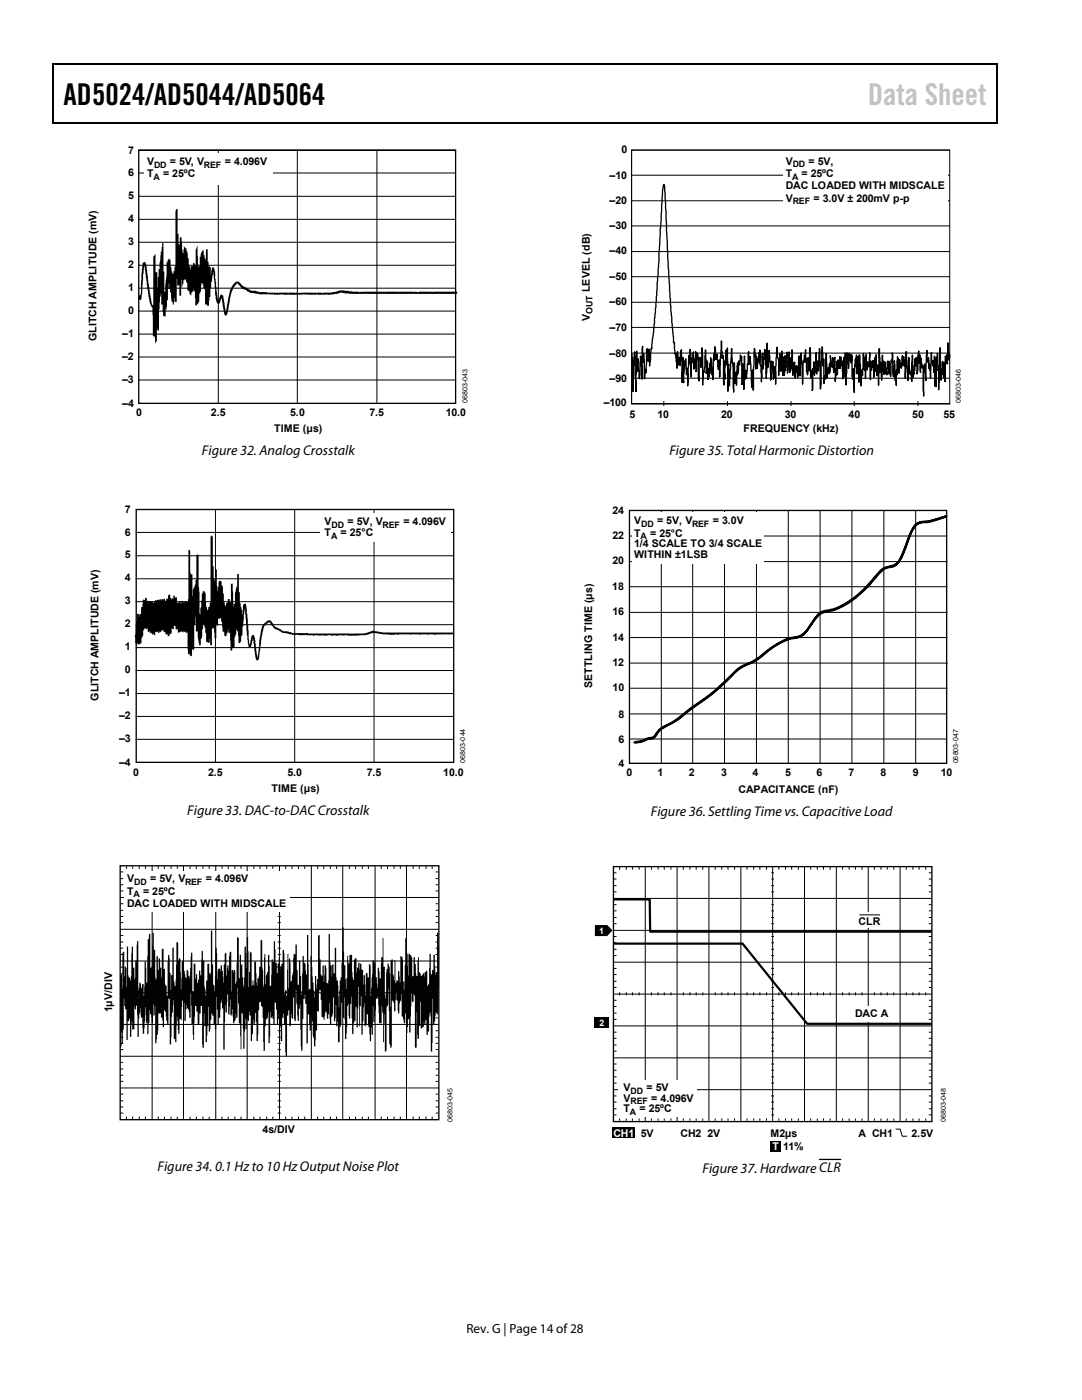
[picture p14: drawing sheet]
<svg xmlns="http://www.w3.org/2000/svg" width="216mm" height="279mm" viewBox="0 0 216 279" stroke-linecap="round" stroke-linejoin="round" font-family="sans-serif">
<defs><g id="words">
<text font-size="6" x="12.7" y="21">AD5024/AD5044/AD5064</text>
<text font-size="6" fill="#c0c0c0" x="173.2" y="21">Data Sheet</text>
<g font-size="2.8">
<text x="40.3" y="90.8">Figure 32. Analog Crosstalk</text>
<text x="133.6" y="90.8">Figure 35. Total Harmonic Distortion</text>
<text x="37.4" y="162.7">Figure 33. DAC-to-DAC Crosstalk</text>
<text x="129.9" y="162.9">Figure 36. Settling Time vs. Capacitive Load</text>
<text x="31.4" y="233.7">Figure 34. 0.1 Hz to 10 Hz Output Noise Plot</text>
<text x="140.2" y="234">Figure 37. Hardware CLR</text>
</g>
<text font-size="2.6" x="93.1" y="266">Rev. G | Page 14 of 28</text>
<g font-size="2.1" fill="#010101">
<text x="25.6" y="30.7">7</text>
<text x="25.6" y="35.2">6</text>
<text x="29.3" y="33">V</text>
<text x="29.3" y="35.4">T</text>
<text x="32.5" y="35.4">= 25ºC</text>
<text x="33.9" y="33">= 5V, V</text>
<text x="44.8" y="33">= 4.096V</text>
<text x="156.8" y="35.3">T</text>
<text x="156.8" y="32.8">V</text>
<text x="159.9" y="35.3">= 25ºC</text>
<text x="161.3" y="32.8">= 5V,</text>
<text x="25.6" y="39.7">5</text>
<text x="156.8" y="37.8">DAC LOADED WITH MIDSCALE</text>
<text x="156.8" y="40.2">V</text>
<text x="162.3" y="40.2">= 3.0V ± 200mV p-p</text>
<text x="25.6" y="44.3">4</text>
<text x="25.6" y="48.9">3</text>
<text x="25.6" y="53.4">2</text>
<text x="25.6" y="58">1</text>
<text x="25.6" y="62.7">0</text>
<text x="19.3" y="68.1" transform="rotate(-90 19.3 68.1)">GLITCH AMPLITUDE (mV)</text>
<text x="24.4" y="67.2">–1</text>
<text x="24.4" y="71.8">–2</text>
<text x="24.4" y="76.4">–3</text>
<text x="24.4" y="81.1">–4</text>
<text x="27.2" y="83.1">0</text>
<text x="42.1" y="83.1">2.5</text>
<text x="57.9" y="83.1">5.0</text>
<text x="73.7" y="83.1">7.5</text>
<text x="88.9" y="83.1">10.0</text>
<text x="125.6" y="83.4">5</text>
<text x="156.6" y="83.4">30</text>
<text x="169.3" y="83.4">40</text>
<text x="182" y="83.4">50</text>
<text x="188.3" y="83.4">55</text>
<text x="54.7" y="86.3">TIME (μs)</text>
<text x="148.4" y="86.2">FREQUENCY (kHz)</text>
<text x="122.2" y="107.6">22</text>
<text x="122.2" y="102.6">24</text>
<text x="122.2" y="112.6">20</text>
<text x="122.2" y="117.7">18</text>
<text x="122.2" y="122.7">16</text>
<text x="122.2" y="127.8">14</text>
<text x="118.2" y="137.3" transform="rotate(-90 118.2 137.3)">SETTLING TIME (μs)</text>
<text x="122.2" y="132.9">12</text>
<text x="122.2" y="138">10</text>
<text x="19.7" y="139.9" transform="rotate(-90 19.7 139.9)">GLITCH AMPLITUDE (mV)</text>
<text x="123.4" y="143.3">8</text>
<text x="123.4" y="148.3">6</text>
<text x="26.5" y="154.8">0</text>
<text x="41.5" y="154.8">2.5</text>
<text x="57.3" y="154.8">5.0</text>
<text x="73.2" y="154.8">7.5</text>
<text x="88.5" y="154.8">10.0</text>
<text x="123.4" y="153">4</text>
<text x="125" y="155">0</text>
<text x="131.2" y="155">1</text>
<text x="137.5" y="155">2</text>
<text x="143.9" y="155">3</text>
<text x="150.2" y="155">4</text>
<text x="156.7" y="155">5</text>
<text x="162.9" y="154.9">6</text>
<text x="169.3" y="155">7</text>
<text x="175.7" y="155">8</text>
<text x="182.1" y="155">9</text>
<text x="54.1" y="158">TIME (μs)</text>
<text x="147.4" y="158.2">CAPACITANCE (nF)</text>
<text x="25.4" y="176.1">V</text>
<text x="25.4" y="178.5">T</text>
<text x="28.6" y="178.5">= 25ºC</text>
<text x="41" y="176.1">= 4.096V</text>
<text x="25.4" y="181">DAC LOADED WITH MIDSCALE</text>
<text x="22.4" y="202" transform="rotate(-90 22.4 202)">1μV/DIV</text>
<text x="52.4" y="226.2">4s/DIV</text>
<text x="127.9" y="226.8">5V</text>
<text x="153.8" y="226.8">M2µs</text>
<text x="171.3" y="226.8">A CH1</text>
<text x="181.9" y="226.8">2.5V</text>
<text x="156.3" y="229.6">11%</text>
</g>
<g font-size="2.1">
<text x="121.6" y="35.6">–10</text>
<text x="124" y="30.6">0</text>
<text x="121.6" y="40.7">–20</text>
<text x="121.6" y="45.7">–30</text>
<text x="121.6" y="50.7">–40</text>
<text x="117.7" y="58.3" transform="rotate(-90 117.7 58.3)">LEVEL (dB)</text>
<text x="121.6" y="55.8">–50</text>
<text x="117.7" y="64.1" transform="rotate(-90 117.7 64.1)">V</text>
<text x="121.6" y="66">–70</text>
<text x="121.6" y="60.9">–60</text>
<text x="121.6" y="71.3">–80</text>
<text x="121.6" y="76.3">–90</text>
<text x="120.5" y="81">–100</text>
<text x="131.2" y="83.4">10</text>
<text x="143.9" y="83.4">20</text>
<text x="24.9" y="102.4">7</text>
<text x="24.9" y="106.9">6</text>
<text x="64.8" y="104.8">V</text>
<text x="64.8" y="107">T</text>
<text x="67.9" y="107">= 25°C</text>
<text x="69.3" y="104.8">= 5V, V</text>
<text x="80.5" y="104.8">= 4.096V</text>
<text x="126.5" y="104.6">V</text>
<text x="126.5" y="107.1">T</text>
<text x="129.7" y="107.1">= 25°C</text>
<text x="131.1" y="104.6">= 5V, V</text>
<text x="142.2" y="104.6">= 3.0V</text>
<text x="24.9" y="111.4">5</text>
<text x="126.5" y="109.2">1/4 SCALE TO 3/4 SCALE</text>
<text x="126.5" y="111.3">WITHIN ±1LSB</text>
<text x="24.9" y="116">4</text>
<text x="24.9" y="120.6">3</text>
<text x="24.9" y="125.1">2</text>
<text x="24.9" y="129.7">1</text>
<text x="24.9" y="134.4">0</text>
<text x="23.7" y="138.9">–1</text>
<text x="23.7" y="143.6">–2</text>
<text x="23.7" y="148.1">–3</text>
<text x="23.7" y="152.9">–4</text>
<text x="187.7" y="155">10</text>
<text x="30" y="176.1">= 5V, V</text>
<text x="171.3" y="184.5">CLR</text>
<text x="170.6" y="202.9">DAC A</text>
<text x="124.4" y="219.9">V</text>
<text x="124.4" y="217.8">V</text>
<text x="124.4" y="222">T</text>
<text x="127.6" y="222">= 25ºC</text>
<text x="129" y="217.8">= 5V</text>
<text x="130" y="219.9">= 4.096V</text>
<text x="135.8" y="226.8">CH2 2V</text>
</g>
<g font-size="2.1" fill="#fff">
<text x="122.4" y="226.8">CH1</text>
<text x="154.2" y="229.6">T</text>
</g>
<g font-size="1.8" fill="#010101">
<text x="30.6" y="35.9">A</text>
<text x="30.8" y="33.5">DD</text>
<text x="40.7" y="33.5">REF</text>
<text x="158.1" y="35.8">A</text>
<text x="158.2" y="33.4">DD</text>
<text x="158.2" y="40.8">REF</text>
<text x="66.1" y="107.5">A</text>
<text x="66.2" y="105.4">DD</text>
<text x="76.3" y="105.4">REF</text>
<text x="127.9" y="105.2">DD</text>
<text x="138.1" y="105.2">REF</text>
<text x="26.6" y="179.1">A</text>
<text x="26.8" y="176.6">DD</text>
<text x="36.9" y="176.6">REF</text>
</g>
<g font-size="1.8">
<text x="118.2" y="62.6" transform="rotate(-90 118.2 62.6)">OUT</text>
<text x="127.8" y="107.6">A</text>
<text x="125.8" y="218.3">DD</text>
<text x="125.8" y="220.4">REF</text>
<text x="125.7" y="222.5">A</text>
</g>
<g font-size="1.8" fill="#fff">
<text x="119.5" y="186.4">1</text>
<text x="119.6" y="204.7">2</text>
</g>
<g font-size="1.4" fill="#010101">
<text x="93.3" y="80.5" transform="rotate(-90 93.3 80.5)">06803-043</text>
<text x="191.7" y="80.4" transform="rotate(-90 191.7 80.4)">06803-046</text>
<text x="92.8" y="152.2" transform="rotate(-90 92.8 152.2)">06803-044</text>
<text x="191.2" y="152.4" transform="rotate(-90 191.2 152.4)">06803-047</text>
<text x="188.7" y="223.9" transform="rotate(-90 188.7 223.9)">06803-048</text>
</g>
<text font-size="1.4" x="90.3" y="223.8" transform="rotate(-90 90.3 223.8)">06803-045</text>
</g></defs>
<path d="M10.5 12.7h.3v1h-.3zM198.8 12.7h.2v1h-.2zM198.8 12.7h.2v.3h-.2zM198.8 24.4h.2v.3h-.2z" fill="#000"/>
<path d="M10.5 12.8h188.3M10.7 13.7v11M198.9 13.7v11M10.5 24.5h188.3" fill="none" stroke="#000" stroke-width=".25"/>
<path d="M27.7 39.2h63.2M27.7 34.5h63.2M27.7 30h63.2M27.7 57.5h63.2M27.7 52.9h63.2M27.7 48.3h63.2M27.7 43.8h63.2M27.7 75.8h63.2M27.7 71.2h63.2M27.7 66.7h63.2M27.7 62.1h63.2" fill="none" stroke="#000" stroke-width=".2"/>
<path d="M27.7 29.9h63.2v50.6h-63.2z" fill="none" stroke="#000" stroke-width=".26"/>
<path d="M35.1 41.7h.3v5h.2v2h.2v.3l.1-1.3a.27 .27 0 0 1 0-.3 .27 .27 0 0 1 .3 0l.3 3.1h.1l.1-1.4 .2 .3a.52 .52 0 0 1 .3 .7h.2l.1 1.4h.2v1.2l.1 .2v.4l.2 .1v.4l.1-.7h.4v-.6h.3l.1 .4h.2v-3.1l.1-.2 .1-.6 .3 4.4 .1-.3h.2v-1.9h.1v-.5l.1-.3h.2v-.4l.3-.1v1h.2v.6h.2l.1 .5v-2.2h.3v2.5l.2-.1v1l.1-.2a1.43 1.43 0 0 1 .4 1.4v.4l.2-1.4h.4l.2 .8v1.5h.2l-.1 .7h.1l.1 1.8 .4 1.8 .1-.2 .1-.6a.39 .39 0 0 1 .6-.3l.2 .3-.1 .2 .2 .4 .3 2.6 .9-4.6 .7-1.3h.2l.4-.3h.4l.9 1 .8 .2 .8 .6h1l.5 .3h1.7v.1l1.2 .1h10l2.4-.2 .8-.3 3.9 .3 19.4-.1a.24 .24 0 0 1 .3 .3 .24 .24 0 0 1-.4 .2h-20.6l-2.4-.3-.5 .3h-1.2v.2v-.2l-2.8 .2-.1-.2h-3.4l-.3 .2v-.2l-3 .2v-.2h-.8v.2l-.8-.2v.2l-.2-.2-.8 .1-1.1-.1-.1 .1-.2-.1-.8 .1v-.1l-2.1-.3-.8-.6-.5-.1-.6-.6v-.2l-.3-.1v-.2l-.2-.1-.4 .7h-.2v.1l-.2 .1-.3 .8-.8 4.4-.2 .4h-.2l-.2-.1-.2-.6-.3-2.8-.2 .1-.1 .6-.4 .5-.2-.1-.3-.5-.6-5.8-.2 1.9-.2 .1v1.2h-.1v1.8h-.2l-.1 1.3a.25 .25 0 0 1 0 .4 .25 .25 0 0 1-.4-.1v-.1a.26 .26 0 0 1-.3-.1 .26 .26 0 0 1-.1-.3v-2.6l-.1-.1a.51 .51 0 0 1-.2-.8v-.2l-.4-.2-.1 1.7h-.2v.4h-.1v1.6l-.3 .5h-.2v.2h-.3l-.1-2.8h-.3l-.1-.3v.3l-.3 .4v.4h-.2v-.2h-.2l-.1-.6a.81 .81 0 0 1-.3-1v-.6h-.2l-.2-.8h-.1v.2h-.3v.7l-.4 .7v-1.5v3a.21 .21 0 0 1-.3 .2 .21 .21 0 0 1-.1-.3v-1.8l-.5 .1v-1.3v4.1a.26 .26 0 0 1 0 .4 .26 .26 0 0 1-.4 0 .26 .26 0 0 1 0-.4l-.1-.3v.7l-.2 .3 .1 .3-.2 .1v-.6l-.3-.2-.1-1.7h-.1v-.7h-.2l-.1-1.2v1.2h-.2v2.3l-.2-.1v1.3l-.1 .6-.1-.1-.1 1.5h-.3v-.2l-.2 .1-.1-2.3h-.3v-2.2v.6h-.2l-.1 2.5h-.1v4.3h-.3l-.1-.4v2.6h-.2l-.1 .3-.1-.7a.5 .5 0 0 0-.2-.7h-.2l-.1-5.7-.3-.3v-.2l-.2-.3-.2-1.3h-.1l-.8-6.2-.1 1.5h-.1l-.3 4.5-.1 .1-.1 .7-.6-.3 .2-.7a.24 .24 0 0 0 .3 0 .24 .24 0 0 0 0-.3l.4-5.6 .1-.5 .2-.2h.3l.3 .9 .8 6.7 .1 .1v.6l.4 .3v-8.9a1.15 1.15 0 0 1 .3-1.3l.1 3.2a.27 .27 0 0 0 .1 .4 .27 .27 0 0 0 .3 0l.1 3v-2l.1-.1v-1.5h.2v-1.4l.2-.3 .1-1.7a.62 .62 0 0 0 .2-.8l.1-1a.32 .32 0 0 1 .3 .2 .32 .32 0 0 1-.1 .3v5.2h.2v4h.2v-1.7l.2-1.3v-2.9l.2 .1v-.4l.3-.4h.1v.3h.2v1.4l.2 .1 .2 1.2h.2v-.5h.2v-.9h.2z" fill-rule="evenodd" fill="#000"/>
<path d="M43.6 29.9v50.5M59.3 29.9v50.5M75.2 29.9v50.5" fill="none" stroke="#010101" stroke-width=".2"/>
<path d="M28.7 30.6h25.7v6.2h-25.7z" fill="#fff"/>
<path d="M37.6 109.9l.1-.2 .3 .2v4.4v.3h.4v4.3l.1-1.3 .2-.1v-.3h.1v-.5l.2-.1v-.7l.2-.2v-4.9l.1-.1h.3v6.5h.1l.1 .8 .1 4.6 .1-1.3 .2-.2 .1-2.6h.1a.28 .28 0 0 1 0-.4 .28 .28 0 0 1 .4 0v.1l.2 .1v1.8l.1 .1a.76 .76 0 0 0 .2 1v.6l.3-.3a.27 .27 0 0 1-.1-.3 .27 .27 0 0 1 .3-.1v-.7l.2-.2v-13.2l.2-.1 .3 .2v5.8l.1 .1v2.4h.2l.1 .6v-2.4h.3h.1v4.4l.2-.1-.1-.7 .2-.1 .1-1.1a.45 .45 0 0 1 .5 .1 .45 .45 0 0 1 0 .5l.3 .6v1.1a.57 .57 0 0 1 .2 .8v1.1h.2v.6h.1l.1 .3v-.7h.3l.1-.9h.3v.6l.3 .1v-3.6l.3-.1 .1 3.9 .2 .7v-.6h.2v-2.3l.2-.7a.25 .25 0 0 1 0-.3 .25 .25 0 0 1 .2-.1v-2.5l.3-.1 .1 .2v2.6a1.05 1.05 0 0 0 .2 1v1.2a.77 .77 0 0 0 .1 .9v.7l.2 .1 .1 .5v.9h.1l.1-.8v-1l.4-.4 .2 .1 .3 2.9 .3 5 .2 .2 .2-1.6 .3-.3 .3 .1 .2 .9 .4 3.5h.1l.2-.8 .1-2.7 .6-2.8 1.2-1.1 .5 .1 .8 1.1 .4 .3 .8 .2 .2 .3 .3 .2 1.6 .2 .2 .1 12.1 .2 2.5-.1 1.3-.5 2.1 .3h13.8a.23 .23 0 0 1 .4 0 .23 .23 0 0 1-.2 .4l-13.1 .1-2-.4h-1.1l-1.1 .5h-1.2v.1l-.1-.1-.1 .1-.1-.1-.1 .1-.1-.1-.1 .1h-.5v-.1l-.1 .1-8.7-.1-.1 .1v-.1l-.8-.1h-2.8l-1.1-.4h-.7l-.7-.5-.9-.3-1.1-1.4-1.1 1-.4 2-.5 4.3-.2 .4h-.3l-.3-1.1-.4-3.2-.4 1.7h-.4l-.2-.4-.7-7.2-.2 3.2-.2 .3v1.6l-.1 .3h-.2v.4a.84 .84 0 0 1-.4 1l-.2-2.5h-.3v-.4l-.2 1.5a.57 .57 0 0 0-.2 .8v1.4l-.2 .1-.2-.1v.3a.25 .25 0 0 1-.1 .3 .25 .25 0 0 1-.3 .1l-.1-3.7-.1 .1-.2-.1v-.6l-.2 .8-.2 .1v.4a.32 .32 0 0 1-.5 0 .32 .32 0 0 1 0-.5v-.3h-.3l-.1-1.9a.58 .58 0 0 1-.2-.8h-.1v-.1l-.1 .2-.4-.1v1.4h-.2l-.1-.2-.1 2.9-.3-.1-.1-2-.4 .1v3.2l-.1 .1-.3-.1v-1.2l-.1 .4a.23 .23 0 0 1 .1 .3 .23 .23 0 0 1-.3 .1l-.1-.2h-.4v-1.8l-.1-.1v-.9l-.2-.1-.1-.7-.2 .1-.2 2.5v.4h-.2v.4a.65 .65 0 0 1-.3 .9l-.3-1.5v-1.3h-.4l-.1-2.8v1.5h-.2v4.9l-.4 .1-.1-.2v1.2a.23 .23 0 0 1-.3 .2 .23 .23 0 0 1-.1-.3v-.1l-.4 .1-.1-4.4-.3 .1v-.3l-.1 .2-.4-.2-.1 .2-.2-.2-.4 .1a.26 .26 0 0 1-.4 .1 .26 .26 0 0 1 0-.4v-.3h-.5v-.6l-.2-.1-.1 .2v.5h-.4l-.1-.1v1h-.3v.2a.27 .27 0 0 1-.1 .3 .27 .27 0 0 1-.4 0v-.4h-.4v-.4l-.3 .1v-.6v.2h-.5l-.1 .4-.2-.2v.2l-.2 .1-.2-.2h-.5v.6l-.3 .1-.1-.5-.1 .3h-.1l-.1-.4-.4 .1-.1-.3-.1 .2-.2-.1v-.7l-.1 .1-.5-.1-.3 .4v1.2h-.2v.3h-.2v.2a.74 .74 0 0 1-.4 1l-.3 .1-.1-.2-.1 .1-.3-.1-.1-1.4v-.2l.2-.2v-1.9l.1-.7h.1v-1.4h.4v.5l.1-.5a.44 .44 0 0 0 .4-.2 .44 .44 0 0 0 0-.5v-.1a.41 .41 0 0 1 .2-.7l.1-1.4 .1-.1 .3 .1 .1-.4a.52 .52 0 0 1 .3 .7l.1 .2v-.3h.3v.2l.7-.1 .1 .9v-.5l.6-.7 .2 .1 .3-.2 .2 .2v-.2l.2-.1 .2 .3v-.3l.5 .1v-.1h.1l.1 .4h.2l.1-.4h.3v-.6l.3-.3 .2 .2v.5l.1 .1v.2l.2-.2 .3 .1v-.5l.1-.1h.2v.5v-.2h.4l.1 1.2 .1-.2 .3 .2v-.3h.3v.4h.1v-.5l.2-.1 .1 .1v.2l.2-.1 .3 .1v-.2h.3v.2l.2-.1z" fill-rule="evenodd" fill="#000"/>
<path d="M27.2 115.5h63.2M27.2 110.9h63.2M27.2 106.3h63.2M27.2 138.4h63.2M27.2 133.8h63.2M27.2 129.2h63.2M27.2 124.7h63.2M27.2 120.1h63.2M27.2 147.6h63.2M27.2 143h63.2" fill="none" stroke="#000" stroke-width=".2"/>
<path d="M27.2 101.7h63.3v50.4h-63.3z" fill="none" stroke="#010101" stroke-width=".26"/>
<path d="M43 101.7v50.4M58.8 101.7v50.4M74.6 101.7v50.4" fill="none" stroke="#010101" stroke-width=".2"/>
<path d="M63.8 102.5h26v5.6h-26z" fill="#fff"/>
<path d="M25.3 188.9h.3v5.8h.1v.4h.2l.1 .6 .1-.9h.1l.1-5.9a.7 .7 0 0 1 .2 .9v3.3h.3v2.4l.2-.4v-3.4h.3v-3.2v-.7l.2-.1 .1 10 .2-1.2a.21 .21 0 0 1-.1-.3 .21 .21 0 0 1 .3 0l.2 1.1 .1-.8 .1-.1h.3v2.3h.1l.1-6.8h.2l.1 4.2h.2l.1-8.7 .2 .1 .1-1.2 .2 .1v6.8a.26 .26 0 0 0 .3-.1 .26 .26 0 0 0-.1-.3h.2v-6.6h.3v3.4h.3l.1 5.9 .1-.1v-4.1a.27 .27 0 0 1 0-.4 .27 .27 0 0 1 .3-.1v2.7h.2v-1.9a.23 .23 0 0 1-.1-.3 .23 .23 0 0 1 .3 0v1a.63 .63 0 0 0 .3 .9l.1 1.9v-5.7l.3-.1v4.1h.3v3.1l.4 .2v2h.1v-6.8l.2-1.3h.2v.5l.1 .2v2.9l.2 .1v3.3h.1l-.1-2.2a.7 .7 0 0 1 .3-.9v-5.4h.2l.1 6.6 .1 .4v.7h.1l.2-1.3 .2-7.5h.2l.1 .2v3.6l.1-.5a.3 .3 0 0 1 .4 .1 .3 .3 0 0 1-.1 .4l.1 5.5h.1l-.1-2 .2-.1v-3.2l.2-.1 .1 .3v1.6l.1-.1 .2 .1 .1 1.3h.1l.1 .1v-1.6l.3-.1 .1 1.3h.2v.4l.3-5.1h.3v7.8l.3-.1v.1v-5.6l.3 .1v2.9h.1v-.9h.2l.1 1.8 .1-.7h.2v-1.3a.28 .28 0 0 1 0-.3 .28 .28 0 0 1 .3-.2v.9l.2 .1 .1-5 .2 .1v1.5a.26 .26 0 0 0-.1 .3 .26 .26 0 0 0 .3 .1v5h.2v.8h.1v1.2l.2-.1-.1-2.9h.3v-2.6a.55 .55 0 0 1 .3-.8v1.9h.3l.1 .3v-8.8h.3v6.7l.1 .1v4h.2l.1 .2v1.1l.3-8.7h.1l.1 1.1 .1 5.2 .1-2 .4-.1 .1 .5v-1.1h.3l.3 3.4v-2.7a.83 .83 0 0 1 .2-1v-2l.3-.3 .1 4.6h.1l.1-2h.2l.1 1 .1-3.2a.29 .29 0 0 1 0-.4 .29 .29 0 0 1 .3-.1l.1 7.9v-4.3l.1-.1h.2v.6l.2-.6h.2v.3v2.5h.2l.1-.5 .1-8a.61 .61 0 0 1 .3-.8v8.2h.2v-4.6h.3v1.9h.3v2.6h.1l.1 2 .2-2v-6.1l.1-.1h.2l.1 4.3v-6.2a.32 .32 0 0 1 .3 .2 .32 .32 0 0 1 0 .4l.1 9.4 .1-3h.1v-3.8a.15 .15 0 0 1 .2-.2 .15 .15 0 0 1 .1 .2l.1 6.5h.2v-1l.2 .1v.7l.1 .2 .1-4.8a.44 .44 0 0 1 .3 .7l.2 4.1 .1-1a.27 .27 0 0 1-.1-.4 .27 .27 0 0 1 .3-.1l.1-2.3a.27 .27 0 0 0 .3-.1 .27 .27 0 0 0 0-.3v-4.8l.2-.1 .1 5.5 .2 .5 .1 3.3 .1 .1v-5.9h.1v-.7l.2 .1-.1 5.9h.1v-1.6l.1-.4h.2v-.4h.2v-3.4h.2l.1 6.2 .1-.1a.31 .31 0 0 0 .3-.2 .31 .31 0 0 0-.1-.3l.1-4.7h.2v.5h.1l.2-4.2h.2l.1 1.6-.1 2.7 .3 .1v2h.2v-1.1l-.2-.1 .2-.2v-.4a.9 .9 0 0 0 .2-1.1v-.2l.3-.1v1.8l.2 .1v-.5l.2-.1 .1 .1v-2.1a.46 .46 0 0 1 .3-.7v8.9l.2-.9h.2l.1 .1-.1 1 .2-.1 .1-8.2h.2l-.1 6.9h.1v-6h.3l.2 4.6 .2-.2v-1l.2-.7 .1-3.6h.3v.2v-2.1l.2-.1 .1 .1v5l.2 .1v2.9h.2v-4.8h.3v3.1h.2v3.8l.1-.1 .3-7.8 .1 .1v1.4h.3l.1 .2 .1 2 .2 .1v-7.9h.2l.1 11 .1-.3 .3 .1v-6.6h.2l.1 4 .1 .2v1.1h.2l.1 3v-1.3h.1v-2.6a.21 .21 0 0 1 0-.3 .21 .21 0 0 1 .3 0 .21 .21 0 0 1 0 .3v2.2l.2-2h.2v-8.5v-.3h.3v4.8l.2 .1v2.9l.2 .1v.3h.1v-2l.3-.1 .1 4.1 .1-4.1h.2l.1 3.4 .4 .3 .1-10 .1-.1 .1 5.6h.1v.8h.3v2.2l.2-2.5 .1 .1v1.7h.3v-5.1h.3v6h.1v.6h.2l.3 5.3 .1-5.3h.2v-.6h.1v-2.9h.2v-7.1h.3l.1 7.6h.2l.1 4.7 .1-2.2h.2l-.1-4.3 .2-.2v1.3h.2v.3h.1v-1.7h.3a.16 .16 0 0 1 .2 0 .16 .16 0 0 1 .1 .2v3.2l.1 1.5h.2v-4h.3l.1-.3 .1 .1v2.8l.1-1h.3v-1a.3 .3 0 0 1 .3 .2 .3 .3 0 0 1 0 .3v.9l.1-1.2h.2v1.2l.1 .1 .3-.1v3v-1.8l.2-.1 .1 .1 .1 3.9 .2-4.4h.2l.1 .9a.3 .3 0 0 0 .3-.2 .3 .3 0 0 0-.1-.3v-2.1l.3-.1 .1 6.3 .1-3.6 .2-.1-.1-.6h.1v-1.8a.73 .73 0 0 1 .3-1l.1 .6 .1-.2 .1 .2v2.9h.3l.2 2.2v-4.1l.2-.1 .2 2.2 .2-.1 .1-4.2 .2 .1v-3.9h.2v5.7l.3 .1v5.6l.2 .7v-5.2l.1-.7h.2l.1-1.1h.2v.5l.2 .1 .1 1.3v6.7v-8.3a.86 .86 0 0 1 .4-1.2l.1 3 .1 .1 .1 .4v.8l.1-4.1h.2v4.6l.2-.1v-.4h.3l.1-2 .2 .1 .1 2.3h.1v-5.3h.2v.2h.2l.1 4.8 .2 .1v1.6l.3-10.3 .2 .1v7.1l.1-1.6h.1v-2.5l.2 .1v4.3l.1-4.3h.2v.2h.3v.4l.2 .1v3.8l.2-.1 .1-3.8h.2v1.4h.2l.1 2.4h.2l.1-3.8 .2 .1v2.9h.2v.2h.1v.6l.5-.2v-.4h.2l.1 .7v-.9h.3v-.3l.3 .1v2.9h.1v-.3h.2l.1-6h.3v3.3a.58 .58 0 0 0 .1 .8l.1-1 .3 .1v-3a.32 .32 0 0 1 .3 .1 .32 .32 0 0 1 0 .4v3.5l.1-.6a.31 .31 0 0 0 .4-.2 .31 .31 0 0 0-.1-.3v-7.3l.2-.1 .1 2.7h.1l-.1 12.8-.1 .8h-.3v-.3h-.2l-.1 1.7h-.1v.6h-.2l-.2-5.1-.1 10.6-.2-.1v-7.1h-.2v-.7l-.2 1v2.4a.27 .27 0 0 1 0 .3 .27 .27 0 0 1-.3 .2v.7a.7 .7 0 0 1-.2-1v-2h-.2v.8h-.3v-.5v1.1h-.3l-.1 .3h-.3v-5.4h-.1v4.8l-.1 .1-.1-.1v-.9v3.5l-.3 .1-.1-.8v-4.6l-.1 7-.2 .1-.1-10.4-.2-.1v-.8l-.2 2.2h-.1l-.1-.2-.1-1.6-.2 7.8-.1 .1-.2-.1v-2.6a.29 .29 0 0 0-.3 .2 .29 .29 0 0 0 .1 .3l-.1 2.2a.22 .22 0 0 1-.2-.1 .22 .22 0 0 1 0-.3v-5.5l-.1 2-.1 .1v1.9l-.3 .1-.2-1.4h-.3v-4.5v1.3l-.3 .2-.1 .4v1.9l-.1 .1h-.2v-.6v-1.3a.65 .65 0 0 0-.3-.9l-.1-1.3-.2 3.7-.2-.1v-1.6h-.1v-.5h-.3v9.1l-.1 .3h-.2v-.7l-.2-.1v-6.6l-.2-4.3v3.1l-.4 .5v8.6l-.1 .3a1.29 1.29 0 0 1-.2-1.2l-.1-6.3-.1 5.5-.2 .1v-5.9l-.2-.1 .1-1.1h-.1v3.3h-.6l-.1-5.3-.2 .4h-.3v2.3h-.2v2a.26 .26 0 0 1 0 .3 .26 .26 0 0 1-.2 .1l-.2-3.2-.1 5.8a1.04 1.04 0 0 1-.2-1.2v-.6v.3h-.1v2.7h-.2l-.1-2.8h-.2l-.1-.4v-2.2h-.1l-.1 2.2h-.2v.2l-.3-.1v-4.5l-.1 .8h-.1l-.1 5.5h-.3v-7.7h-.1v2l-.2 .1 .1 3.9h-.2l-.2-7.9-.2 8.2-.2-.1v-4.1h-.1v2.4a.27 .27 0 0 1 0 .3 .27 .27 0 0 1-.3 .2v.4l-.2 .1v2l-.2 .1-.2-7.5-.3 4.4h-.2v-.5v-2.5h-.2v.5h-.1v4.2l-.1 1.3-.1 .1v1h-.2l-.2-8.3v4h-.3l-.1-5.8v2.8l-.2 .1v4.4h-.1v.4h-.2l-.1 3.1-.3-.2v-4h-.1v.9a.32 .32 0 0 1-.3-.1 .32 .32 0 0 1 .1-.4v-3.7h-.1l-.1 3.2a.58 .58 0 0 1-.3-.7v-4h-.1l-.1 3.4a.32 .32 0 0 1-.3 .5v1.4h-.3l-.1-4.2v2.2h-.2v.9h-.3v-1.2h-.2l-.1-.4-.1 1.9-.2-.1a.48 .48 0 0 0-.4-.6l-.2-5.3-.3-.1-.1 4.4-.3-.2v3.8a1.14 1.14 0 0 0-.3 1.1l-.1 2.3h-.2v-1.8h-.2v-.4h-.1v-2.9l-.1 .2a1.03 1.03 0 0 1-.2-1.1l-.1-.1v2.8l-.2 .1-.1-3.3h-.3v5.8h-.2v-7.9h-.3l-.1-1.8v.8h-.3v4l-.1 .1v6.3h-.3l-.2-9.2h-.1a.69 .69 0 0 1-.2 .9v2.4h-.2l-.4-6.2v6.2h-.2l-.1-.4v-4.3h-.2v4.1l-.2 .1-.1-.9-.2 2.4-.3-.1v-3.1h-.2v1a1.06 1.06 0 0 0-.2 1.2l-.1 7h-.2l-.1-.8v-5.3a.67 .67 0 0 1-.2-.9v-1.5h-.1v.8h-.3v4.4a.23 .23 0 0 1 0 .2 .23 .23 0 0 1-.3 .1v-3.1l-.1 .4h-.1l-.1-1.8h-.2v1.1h-.3l.1-2.4-.1-.5-.2-.1 .1-.5a.79 .79 0 0 0-.3-.9v4.4h-.3v-1.1h-.1v-.5l-.1 .3h-.3v-1.1l-.1 4.9-.1 1.3h-.1l-.2-6.2-.1 1.3-.4 .1v1.4l-.1-.1v5l-.3 .1-.2-8.1a.88 .88 0 0 0-.3-1v-.8l-.1 .1a.69 .69 0 0 0-.3 .9v.7h-.2v5.8a.25 .25 0 0 1 0 .2 .25 .25 0 0 1-.2 .2l-.2-5.6-.2-.1v1.9l-.2 .6h-.1l-.1-1.1v2.8v.1l-.2-.1v1.5l-.3-.1v-5l-.2-.1-.1-.7v1.4a.27 .27 0 0 1 0 .3 .27 .27 0 0 1-.3 .2v-.6h-.1l-.1 1.7a.27 .27 0 0 1 .1 .3 .27 .27 0 0 1-.3 .1l-.1-2-.1 6h-.3v-7l-.3-.1v7.2l-.1 .1-.1-.1-.1-4.3a.82 .82 0 0 0-.3-1v-3.8l-.1-.1-.1-3v5.9h-.3l-.1-.7v1.1l-.1 .3h-.1v.4a.32 .32 0 0 1-.3-.2 .32 .32 0 0 1 0-.3l-.1-2.3-.2 1.3-.2-.1v-3.1l-.2 2.7a.17 .17 0 0 1 0 .2 .17 .17 0 0 1-.2 0 .17 .17 0 0 1-.1-.2l-.1-3.8-.1 3.5a.16 .16 0 0 1-.2 .2 .16 .16 0 0 1-.1-.3l-.1-1.2-.1 8.9a.34 .34 0 0 1-.2-.6v-7.6a.79 .79 0 0 1-.3-.9v-.7h-.1v.5h-.2l-.1 2.9h-.2v1.5h-.3v-3a1.05 1.05 0 0 1-.2-1.2v-1.5h-.1v6.5h-.2v-.2a.72 .72 0 0 0-.3-1v-1.1a.23 .23 0 0 0 0-.3 .23 .23 0 0 0-.2-.1v-.4h-.2v1.2l-.2 .1v1.7l-.1 .6h-.2v-5h-.1v3.8l-.2 .1-.1 3.2a.27 .27 0 0 1-.3-.1 .27 .27 0 0 1 0-.4v-3l-.1 .3a.93 .93 0 0 1-.1-1l-.1-1.5v6.7l-.1 .1h-.2l-.1-.7v-7.6h-.3v1.4l-.2 .1v2l-.1 .3a.37 .37 0 0 1-.3-.6v-2.1h-.2v-1.1a.31 .31 0 0 0-.4 .1 .31 .31 0 0 0 .1 .4l-.2 6.2h-.1v-1l-.2-.1 .1-2h-.3l-.1-6.3-.1 5h-.2l-.1-1.6h-.2v-.3h-.2l-.1-.6v.8l-.1 .1v2.3a.31 .31 0 0 1-.4-.2 .31 .31 0 0 1 .1-.4v-3h-.3v-.5h-.1v1.2h-.1v2.7l-.2-.1v-.2l-.1 .1-.2-.1v3a.33 .33 0 0 1-.3-.2 .33 .33 0 0 1 .1-.3l-.1-2h-.1l-.1-.9-.1 5.1a.27 .27 0 0 1-.3-.1 .27 .27 0 0 1 0-.4v-.1l-.2-.1-.1-7.7-.1 2.5h-.2l-.1 .9-.1 5.4h-.2v-9.1h-.2l-.1 5.1h-.3v-.6l-.1-.1-.1-.8v-1h-.2v-.3h-.2v3.4h-.2l-.1-1.9a.36 .36 0 0 1-.3-.5v-.4l-.1 .1-.2-.1-.2 .1v3.3h-.1v1l-.2-.1-.1 1.7h-.2v-7.4l-.1 1.8-.3 .1v-2.3l-.1 3.8-.3 .1v-1.2v-.7h-.3v-.8l-.1 2.6a.83 .83 0 0 0-.2 1v1.1l-.2 .1v-2.6l-.1 .4h-.2l-.1-3.2-.2 5.3a.33 .33 0 0 1-.3-.2 .33 .33 0 0 1 0-.3l-.1-2.7h-.3l-.1-1.9v.9l-.2 .2v1h-.1l-.1 3.7a.34 .34 0 0 1-.2-.6l-.1-5.8-.1 .2v.7l-.3-.1v-.5h-.1v4.2a.27 .27 0 0 1 0 .3 .27 .27 0 0 1-.3 .1l-.1-.1-.1-1.6-.1 3.1h-.3v-3.6h-.1v.5h-.3v3.7h-.3v-6a.44 .44 0 0 1-.2-.7h-.2v-1.5l-.1 6.1-.2 .1v2.7h-.2v-2.1v2.7l-.1 .3h-.2v-14.7l.3 .1 .1 6.4v-10.8l.1-.2 .3 .1v4.9l.1-2h.2l.1 .3 .1 3.8z" fill-rule="evenodd" fill="#000010"/>
<g fill="#231f20">
<path d="M55.9 193.1a.31 .31 0 0 1 .3 .2 .31 .31 0 0 1-.1 .3v.6h-.1v-.7h-.1z" fill-rule="evenodd"/>
<path d="M55.2 194.3l.1 .1z" fill-rule="evenodd"/>
<path d="M56 194.4l.1 .2z" fill-rule="evenodd"/>
<path d="M27.6 198.4l.1 .9z" fill-rule="evenodd"/>
<path d="M34.1 198.5v1z" fill-rule="evenodd"/>
<path d="M55.5 202.1h.2v1h-.2z" fill-rule="evenodd"/>
</g>
<path d="M24 172.8h63.6v50.7h-63.6z" fill="none" stroke="#000" stroke-width=".26"/>
<g fill="none" stroke="#000" stroke-width=".2">
<path d="M24 179.1h63.6M24.1 174h.5M24.1 175.3h.5M24.1 176.6h.5M24.1 177.8h.5M25.2 172.9v.5M26.5 172.9v.5M27.8 172.9v.5M29 172.9v.5M30.4 172.8v50.7M31.6 172.9v.5M32.8 172.9v.5"/>
<path d="M34.1 172.9v.5M35.4 172.9v.5M36.6 172.8v50.7M37.9 172.9v.5M39.2 172.9v.5M40.5 172.9v.5M41.7 172.9v.5M43.1 172.8v50.7M44.3 172.9v.5M45.5 172.9v.5M46.9 172.9v.5M48.1 172.9v.5"/>
<path d="M49.3 172.8v50.7M50.7 172.9v.5M51.9 172.9v.5M53.2 172.9v.5M54.4 172.9v.5M55.4 174h.6M55.4 175.3h.6M55.4 176.6h.6M55.4 177.8h.6M55.8 172.8v50.7M57 172.9v.5M58.3 172.9v.5"/>
<path d="M59.6 172.9v.5M60.8 172.9v.5M62.1 172.8v50.7M63.4 172.9v.5M64.6 172.9v.5M65.9 172.9v.5M67.2 172.9v.5M68.4 172.8v50.7M69.7 172.9v.5M71 172.9v.5M72.3 172.9v.5M73.5 172.9v.5"/>
<path d="M74.8 172.8v50.7M76.1 172.9v.5M77.3 172.9v.5M78.6 172.9v.5M79.9 172.9v.5M81.1 172.8v50.7M82.4 172.9v.5M83.7 172.9v.5M85 172.9v.5M86.2 172.9v.5M86.9 174h.5M86.9 175.3h.5"/>
<path d="M86.9 176.6h.5M86.9 177.8h.5M24 185.5h63.6M24 191.8h63.6M24 198.1h63.6M24.1 180.4h.5M24.1 181.7h.5M24.1 182.9h.5M24.1 184.1h.5M24.1 186.7h.5M24.1 188h.5M24.1 189.2h.5"/>
<path d="M24.1 190.5h.5M24.1 193h.5M24.1 194.3h.5M24.1 195.6h.5M24.1 196.8h.5M24.1 199.3h.5M25.2 197.8v.6M26.5 197.8v.6M27.8 197.8v.6M29 197.8v.6M31.6 197.8v.6M32.8 197.8v.6"/>
<path d="M34.1 197.8v.6M35.4 197.8v.6M37.9 197.8v.6M39.2 197.8v.6M40.5 197.8v.6M41.7 197.8v.6M44.3 197.8v.6M45.5 197.8v.6M46.9 197.8v.6M48.1 197.8v.6M50.7 197.8v.6M51.9 197.8v.6"/>
<path d="M53.2 197.8v.6M54.4 197.8v.6M55.4 180.4h.6M55.4 181.7h.6M55.4 182.9h.6M55.4 184.1h.6M55.4 186.7h.6M55.4 188h.6M55.4 189.2h.6M55.4 190.5h.6M55.4 193h.6M55.4 194.3h.6"/>
<path d="M55.4 195.6h.6M55.4 196.8h.6M55.4 199.3h.6M57 197.8v.6M58.3 197.8v.6M59.6 197.8v.6M60.8 197.8v.6M63.4 197.8v.6M64.6 197.8v.6M65.9 197.8v.6M67.2 197.8v.6M69.7 197.8v.6"/>
<path d="M71 197.8v.6M72.3 197.8v.6M73.5 197.8v.6M76.1 197.8v.6M77.3 197.8v.6M78.6 197.8v.6M79.9 197.8v.6M82.4 197.8v.6M83.7 197.8v.6M85 197.8v.6M86.2 197.8v.6M86.9 180.4h.5"/>
<path d="M86.9 181.7h.5M86.9 182.9h.5M86.9 184.1h.5M86.9 186.7h.5M86.9 188h.5M86.9 189.2h.5M86.9 190.5h.5M86.9 193h.5M86.9 194.3h.5M86.9 195.6h.5M86.9 196.8h.5M86.9 199.3h.5"/>
<path d="M24 204.4h63.6M24 210.8h63.6M24 217.1h63.6M24.1 200.7h.5M24.1 201.9h.5M24.1 203.1h.5M24.1 205.7h.5M24.1 207h.5M24.1 208.2h.5M24.1 209.5h.5M24.1 212h.5M24.1 213.3h.5"/>
<path d="M24.1 214.6h.5M24.1 215.8h.5M24.1 218.4h.5M24.1 219.7h.5M55.4 200.7h.6M55.4 201.9h.6M55.4 203.1h.6M55.4 205.7h.6M55.4 207h.6M55.4 208.2h.6M55.4 209.5h.6M55.4 212h.6"/>
<path d="M55.4 213.3h.6M55.4 214.6h.6M55.4 215.8h.6M55.4 218.4h.6M55.4 219.7h.6M86.9 200.7h.5M86.9 201.9h.5M86.9 203.1h.5M86.9 205.7h.5M86.9 207h.5M86.9 208.2h.5M86.9 209.5h.5"/>
<path d="M86.9 212h.5M86.9 213.3h.5M86.9 214.6h.5M86.9 215.8h.5M86.9 218.4h.5M86.9 219.7h.5M24.1 220.9h.5M24.1 222.1h.5M25.2 222.8v.6M26.5 222.8v.6M27.8 222.8v.6M29 222.8v.6"/>
<path d="M31.6 222.8v.6M32.8 222.8v.6M34.1 222.8v.6M35.4 222.8v.6M37.9 222.8v.6M39.2 222.8v.6M40.5 222.8v.6M41.7 222.8v.6M44.3 222.8v.6M45.5 222.8v.6M46.9 222.8v.6M48.1 222.8v.6"/>
<path d="M50.7 222.8v.6M51.9 222.8v.6M53.2 222.8v.6M54.4 222.8v.6M55.4 220.9h.6M55.4 222.1h.6M57 222.8v.6M58.3 222.8v.6M59.6 222.8v.6M60.8 222.8v.6M63.4 222.8v.6M64.6 222.8v.6"/>
<path d="M65.9 222.8v.6M67.2 222.8v.6M69.7 222.8v.6M71 222.8v.6M72.3 222.8v.6M73.5 222.8v.6M76.1 222.8v.6M77.3 222.8v.6M78.6 222.8v.6M79.9 222.8v.6M82.4 222.8v.6M83.7 222.8v.6"/>
<path d="M85 222.8v.6M86.2 222.8v.6M86.9 220.9h.5M86.9 222.1h.5"/>
</g>
<path d="M24.7 173.8h33.1v8.1h-33.1z" fill="#fff"/>
<path d="M126 35h63.5M189.5 30h-63.5h63.5v50.6h-63.5v-50.6v50.6h63.5M126 55.2h63.5M126 50.2h63.5M126 45.1h63.5M126 40.1h63.5M126 75.5h63.5M126 70.5h63.5M126 65.3h63.5M126 60.3h63.5" fill="none" stroke="#010101" stroke-width=".2"/>
<path d="M126 70.6l.2 .7 .1 6.8 .1-.8a31.4 31.4 0 0 1 .2-6.2v-.8l.3 7.8 .1-8 .2 4 .1-2.5 .2 4 .2-.6 .2-3.9 .1 4.5h.1l.1-6.5 .1 3.2 .1-1.8 .2 1.4v3.7h.1l.1-1.9v.7l.1-.1 .1-4.6 .2 .4 .1-.4v2.4l.1-.2 .1 .2v-2.4l.1 3.3 .1-1.3v.2l.1-.1v-1.4l.1-.7 .1-.2 .1 .1 .1-2 .2-1.3 .5-4.9 1.3-23.3 .3-1.3 .1 .5 .2 2.7 .5 13.6 .5 7.3 .6 7.4h.2l.1 2.2v.2l.1-.2 .3 2.9 .1-3.2 .2 2.6 .2-1.5 .1 1.6v-1.5a1.87 1.87 0 0 1 .3-1.5l.1 6.4 .1-5 .1 4.7 .1 .3 .2-4.2 .2 .8 .1-1.3v3.2l.2-1.2 .1 1v2.4l.1-3.7 .2-2.3 .1 1.6 .1-2.9 .1 1v4.5l.1-3.4 .1-.3 .1 .9 .1-.7 .1 .4 .1-1.8 .1 3.3v-1.9l.1 1.7h.1l.1-3.2 .1 3.9 .2-3.6v.9v-.7h.2v.6v4.2l.2 .5v-4.3l.1-.2 .1 .3 .1-.5 .1 2 .2-3.9 .1 7.4 .1-2.7 .1 .2 .3-1v-3.5l.2 2.1v2.6l.2-2.4h.1l.1 3.6v-1.6l.1-.6h.1v1.7v-1.7l.1 1 .1-2v1.8l.1-.2v-2.7l.1 .8h.1l.1 2.7 .1-1.5v2.3l.1-4 .1-1 .1 1.2 .1-2.7 .2 .5 .1 2v-.9l.1 .9 .1-1 .2 3 .2-1.8h.1v3.3l.1-.1v-4l.1 .3 .2-3.3 .1 3.4 .2-.5 .1 .7v5.1v-4.7l.2 3.5 .1-3.7h.1l.1-2 .2 2.9 .1-3.3v8.5l.1-5.2 .1-.1 .2 4.3 .4-7.4 .1 2.8h.1l.1 .9 .1 4.9 .1-5.8 .1 4.1v-1.7l.1-.4 .1 1 .1-1.1v2.6l.2-3.9 .1-.5v2.2l.1-1 .1 .2v-1.8l.2 .7 .1-1.9h.1l.1 .9 .1-.6 .1 5.5 .1-4v.6h.1l.1 4.4 .1-6.6 .2 4.5 .2-1.6v1.5l.5-5.3 .1 2.5 .1-1.3v.7v-.9h.1l.3 6.1 .2-3.4 .1 4 .2-8.3 .1 1.6 .2-.7v3.1l.1-2.4h.1l.1 2.3 .1-1.8v.4v-.2l.1 .2 .1-1.7h.1v2.1l.1-2.7 .1 .1v2.9l.1 .3 .1 3.1 .1-5.1 .1-.5 .2 3v-2l.1-.3v.6l.3-2.2 .2 5.8 .2-7 .1 4.9 .2-.7-.1-1.8 .2-1 .3 5.9 .2-3.7 .1 1.7v-1.5l.1-.1 .1 3.4 .1-2.3 .1 2 .2-2.1 .1 3.4v-3.5l.2-3.8 .1 1.9 .3 .7v3l.2-4.3 .1 3.5h.1l.2-4 .1 4 .1 .8 .1-3.7 .1 1.8v2l.2-4 .1 3 .1-1.9 .2-.5 .1-1.3v4.1l.1-2.2 .2-.3 .1-1.6 .1 4v-2.4l.1-.3 .1 2.4v-2.6l.1 2.1 .1-3.7 .2 5.1v-2l.1-.4 .2 2.1 .1-2.3v3v-1.6l.1-.4 .1 1 .1-1.3v.9l.1 .2h.1l.1 1.2 .1-2.2v1.9l.1-3.9 .2 3.9 .3-4.5 .2 6.1 .1-4.5 .1-.2 .1 .4 .1-1.4 .1 1.4 .2-2.5v2.1l.1-.4v2.6l.2 .3v.4l.1-3.4 .1 .5 .2-.4v2.5l.1-4.6 .2 6 .3-1.5v4l.1-.1v-4.2l.1 .9v-2.3l.2 2.7 .1-1.7 .2 1.1 .1-3.9 .1 4.2v-1.7v-.6l.1 .8 .1-1 .1 1.9 .2-4.4 .2 3v5h.1l.2-8.4 .2 1.3v2.5l.2-1.3v4.8l.1-1.5 .1 .6 .1-.6 .1-4.5 .2 5 .1-1.6 .1-.5h.2v1.2l.1-2 .1 1.7 .1-3.3 .2 2.1 .1-.5 .1 .7v-1.9l.1 .1 .2 2.8 .2-3 .1 4.8 .1-2.5v1.3l.1-.9v-1.9l.2 2.7 .1-2.9 .2 .5v1.1l.2-2.3v2.3l.1-2.3 .2 1.6v-.4l.2-.3 .1 3.5 .2-4.2v3.8l.1-.1v-3.9h.1l.1-.7 .1 6.3 .2-2.3v-3.9v-.1l.3 3 .2-3 .1 1.4 .2-1.1v.4v1.2l.1-1.6 .1 .3v4l.2 .6 .1-2.1 .2 4.7v-5.5l.2-1.1 .1 1.5 .1-2.3 .1 3.7 .2-3.4h.1v5.1l.1-5.5 .2 .2 .2 6 .2-3.2 .1 1.2 .1-4.3 .1-.2 .2 3.3 .1-2.3 .1 4.1v-4.3l.1-.5 .2 3 .1-1.6 .3 1 .1-2.7 .1 5.2 .1-3.6h.1l.1 1.8v-1.2l.2 .7 .1-1.5 .1 .2v3.2l.1-.1v-3.1l.2-.7v2.7l.3-3.3 .1 4.2v-2.2l.3 1.1v3l.1-7.2 .1-.1 .1 4 .1-.8v1.5v-2l.2 3.5 .1-4.8 .1-.1v1l.2 .2 .1 2.6v-2.5l.2 2.4 .1-2.3 .1 2.1 .1-1 .1 1.4 .1-2.7h.1l.1 .2v2.3l.2-2.5v2.3h.1l.1 .7 .1-2.6 .1-.6v.4l.1-.5v-1.3l.1 .1v3.9l.2 .6 .2-3 .1 3.3v.5l.2-1.5v2.5v-3l.1-.1 .1 1 .1-3.6v2.6l.2-2.1 .1 2.8 .1-2.6 .1 1.4 .1-.8h.1v.9l.1-.8 .1 .5 .1-2.1v1.6l.2-1.4 .1 1.8 .1-1.1 .2 3.6 .1-5.3h.1l.1 2.8 .1 .6v2.3l.2-4.6 .1 .1 .1 3.1h.2v.3l.1-.7 .1 2 .1-5.2 .1 4.5 .2-.4v-.7l.1 .4 .1-1.8v1.1v-2.4l.2 1.4 .2-1.7 .1 3.2a6.9 6.9 0 0 0 .2-2.9l.1-1.5 .1 2.4 .1-1.7 .1 .3 .1 3.2 .2-2.8v1.9l.1-.5 .2 .2 .1 5.9v-4.5l.2-1.8h.1l.1 3.2 .2-5.9 .1-.1v1.9l.2 .5 .1-.9 .1 .5v1.6v-.9l.1 .1 .2 2.7 .2-5v2h.2v-.5h.1l.1 2.4 .2-3.2 .1 6v-5.6h.1l.1 5.7 .1-6h.1v-.7l.1 .2 .1 3.3 .1-.8v4.6l.3-8.4 .1 6.4 .2-2.3v1.3l.1-.1 .1-2.6 .2 3.2 .1-3v.9v-.3l.2 3.3v-5.1l.2 .1 .1 1.4 .1-1.8 .1 1.8v-4.2l.3 3.5 .1-1.1" fill="none" stroke="#000" stroke-width=".26"/>
<path d="M156.2 30.4h32.9v11h-32.9z" fill="#fff"/>
<g fill="none" stroke="#000" stroke-width=".2">
<path d="M132.5 80.1v.9M145.2 80.1v.9M157.8 80.1v.9M170.5 80.1v.9M183.2 80.1v.9M132 102v50.3M138.2 102v50.3M144.6 102v50.3M150.9 102v50.3M157.3 102v50.3M163.6 102v50.3M170 102v50.3"/>
<path d="M176.4 102v50.3M182.7 102v50.3"/>
</g>
<path d="M126.7 148.1a7.2 7.2 0 0 0 2.9-.8 1.6 1.6 0 0 0 1.6-1.2 8.3 8.3 0 0 1 3.1-2l3.2-2.5a49.7 49.7 0 0 0 9.7-8l1.2-.8a13.5 13.5 0 0 0 4.9-3.1 11.1 11.1 0 0 1 6-2.6 4.7 4.7 0 0 0 2.6-2.5 4.7 4.7 0 0 1 2.8-2.7 11 11 0 0 0 5.9-2.7l1.7-1.5 1.5-1.6a10.6 10.6 0 0 1 2.8-2.8l.5-.1a3 3 0 0 0 2.8-2.2l1.2-3a9.1 9.1 0 0 1 1.8-3.5l.9-.3 2.1-.3 2.9-.9-.7 .3a11.3 11.3 0 0 1-4.5 1 3.9 3.9 0 0 0-2.1 2.7l-.7 2.1a6.7 6.7 0 0 1-2.5 3.9 4 4 0 0 0-3.5 2.1 21.2 21.2 0 0 1-8.5 6.7 4.6 4.6 0 0 0-3.9 2 12.6 12.6 0 0 1-2.5 3.2l-.5 .1a12.8 12.8 0 0 0-7.3 3.8 11.3 11.3 0 0 1-3.7 2 13.2 13.2 0 0 0-3.6 3.1 83 83 0 0 1-8.1 6.4 18.5 18.5 0 0 1-4.6 3l-.8 .7a2 2 0 0 1-2.1 1.4l-1.5 .6z" fill="none" stroke="#000" stroke-width=".44"/>
<path d="M125.6 101.9h63.3v50.4h-63.3z" fill="none" stroke="#010101" stroke-width=".26"/>
<path d="M125.7 117.1h63.3M125.7 112.1h63.3M125.7 107h63.3M125.7 137.4h63.3M125.7 132.3h63.3M125.7 127.2h63.3M125.7 122.2h63.3M125.7 147.5h63.1M125.7 142.5h63.1" fill="none" stroke="#010101" stroke-width=".2"/>
<path d="M126 102.2h26.3v10.2h-26.3z" fill="#fff"/>
<path d="M122.2 225h4.5v2.1h-4.5z" fill="#010101"/>
<path d="M178.7 225.3h.9l.4 1.5h1" fill="none" stroke="#010101" stroke-width=".2"/>
<path d="M118.6 203h3v2.1h-3z" fill="#000"/>
<path d="M118.7 184.6h2.5l1 1.1-1 1.1h-2.5z" fill-rule="evenodd" fill="#000"/>
<path d="M122.4 173h63.5v50.8h-63.5z" fill="none" stroke="#000" stroke-width=".26"/>
<g fill="none" stroke="#000" stroke-width=".2">
<path d="M122.4 179.3h63.5M122.5 174.2h.5M122.5 175.4h.5M122.5 176.7h.5M122.5 178h.5M123.6 173v.6M125 173v.6M126.2 173v.6M127.5 173v.6M128.8 173v50.8M130 173v.6M131.3 173v.6"/>
<path d="M132.5 173v.6M133.9 173v.6M135.1 173v50.8M136.4 173v.6M137.7 173v.6M138.9 173v.6M140.2 173v.6M141.5 173v50.8M142.7 173v.6M144 173v.6M145.3 173v.6M146.6 173v.6"/>
<path d="M147.8 173v50.8M149.1 173v.6M150.4 173v.6M151.6 173v.6M153 173v.6M153.9 174.2h.5M153.9 175.4h.5M153.9 176.7h.5M153.9 178h.5M154.2 173v50.8M155.4 173v.6M156.7 173v.6"/>
<path d="M158 173v.6M159.3 173v.6M160.5 173v50.8M161.8 173v.6M163.1 173v.6M164.3 173v.6M165.7 173v.6M166.9 173v50.8M168.1 173v.6M169.4 173v.6M170.7 173v.6M172 173v.6"/>
<path d="M173.2 173v50.8M174.5 173v.6M175.8 173v.6M177 173v.6M178.4 173v.6M179.6 173v50.8M180.8 173v.6M182.2 173v.6M183.4 173v.6M184.7 173v.6M185.3 174.2h.6M185.3 175.4h.6"/>
<path d="M185.3 176.7h.6M185.3 178h.6M122.4 185.7h63.5M122.4 192h63.5M122.4 198.4h63.5M122.5 180.6h.5M122.5 181.8h.5M122.5 183.1h.5M122.5 184.3h.5M122.5 186.9h.5M122.5 188.2h.5M122.5 189.5h.5"/>
<path d="M122.5 190.7h.5M122.5 193.3h.5M122.5 194.5h.5M122.5 195.8h.5M122.5 197.1h.5M122.5 199.6h.5M123.6 198v.6M125 198v.6M126.2 198v.6M127.5 198v.6M130 198v.6M131.3 198v.6"/>
<path d="M132.5 198v.6M133.9 198v.6M136.4 198v.6M137.7 198v.6M138.9 198v.6M140.2 198v.6M142.7 198v.6M144 198v.6M145.3 198v.6M146.6 198v.6M149.1 198v.6M150.4 198v.6"/>
<path d="M151.6 198v.6M153 198v.6M153.9 180.6h.5M153.9 181.8h.5M153.9 183.1h.5M153.9 184.3h.5M153.9 186.9h.5M153.9 188.2h.5M153.9 189.5h.5M153.9 190.7h.5M153.9 193.3h.5M153.9 194.5h.5"/>
<path d="M153.9 195.8h.5M153.9 197.1h.5M153.9 199.6h.5M155.4 198v.6M156.7 198v.6M158 198v.6M159.3 198v.6M161.8 198v.6M163.1 198v.6M164.3 198v.6M165.7 198v.6M168.1 198v.6"/>
<path d="M169.4 198v.6M170.7 198v.6M172 198v.6M174.5 198v.6M175.8 198v.6M177 198v.6M178.4 198v.6M180.8 198v.6M182.2 198v.6M183.4 198v.6M184.7 198v.6M185.3 180.6h.6"/>
<path d="M185.3 181.8h.6M185.3 183.1h.6M185.3 184.3h.6M185.3 186.9h.6M185.3 188.2h.6M185.3 189.5h.6M185.3 190.7h.6M185.3 193.3h.6M185.3 194.5h.6M185.3 195.8h.6M185.3 197.1h.6M185.3 199.6h.6"/>
<path d="M122.4 204.7h63.5M122.4 211.1h63.5M122.4 217.5h63.5M122.5 200.9h.5M122.5 202.2h.5M122.5 203.4h.5M122.5 206h.5M122.5 207.2h.5M122.5 208.6h.5M122.5 209.8h.5M122.5 212.3h.5M122.5 213.6h.5"/>
<path d="M122.5 214.9h.5M122.5 216.2h.5M122.5 218.7h.5M122.5 219.9h.5M153.9 200.9h.5M153.9 202.2h.5M153.9 203.4h.5M153.9 206h.5M153.9 207.2h.5M153.9 208.6h.5M153.9 209.8h.5M153.9 212.3h.5"/>
<path d="M153.9 213.6h.5M153.9 214.9h.5M153.9 216.2h.5M153.9 218.7h.5M153.9 219.9h.5M185.3 200.9h.6M185.3 202.2h.6M185.3 203.4h.6M185.3 206h.6M185.3 207.2h.6M185.3 208.6h.6M185.3 209.8h.6"/>
<path d="M185.3 212.3h.6M185.3 213.6h.6M185.3 214.9h.6M185.3 216.2h.6M185.3 218.7h.6M185.3 219.9h.6M122.5 221.3h.5M122.5 222.5h.5M123.6 223.2v.5M125 223.2v.5M126.2 223.2v.5M127.5 223.2v.5"/>
<path d="M130 223.2v.5M131.3 223.2v.5M132.5 223.2v.5M133.9 223.2v.5M136.4 223.2v.5M137.7 223.2v.5M138.9 223.2v.5M140.2 223.2v.5M142.7 223.2v.5M144 223.2v.5M145.3 223.2v.5M146.6 223.2v.5"/>
<path d="M149.1 223.2v.5M150.4 223.2v.5M151.6 223.2v.5M153 223.2v.5M153.9 221.3h.5M153.9 222.5h.5M155.4 223.2v.5M156.7 223.2v.5M158 223.2v.5M159.3 223.2v.5M161.8 223.2v.5M163.1 223.2v.5"/>
<path d="M164.3 223.2v.5M165.7 223.2v.5M168.1 223.2v.5M169.4 223.2v.5M170.7 223.2v.5M172 223.2v.5M174.5 223.2v.5M175.8 223.2v.5M177 223.2v.5M178.4 223.2v.5M180.8 223.2v.5M182.2 223.2v.5"/>
<path d="M183.4 223.2v.5M184.7 223.2v.5M185.3 221.3h.6M185.3 222.5h.6"/>
</g>
<path d="M153.7 227.7h2.1v2.1h-2.1z" fill="#010101"/>
<path d="M122.5 179.5h7.1l.1 6.4h56.2M122.5 188.3h25.7l12.9 16h24.8" fill="none" stroke="#010101" stroke-width=".44"/>
<g fill="#fff">
<path d="M123.4 215.6h15.6v7.3h-15.6z"/>
<path d="M171.7 200.9h3.7v3h-3.7z"/>
<path d="M171.7 182.1h3.7v3h-3.7z"/>
</g>
<path d="M171.5 182.6h4.1" fill="none" stroke="#000" stroke-width=".2"/>
<path d="M163.5 231.4h4.3" fill="none" stroke="#000" stroke-width=".25"/>
<use href="#words"/>
</svg>
